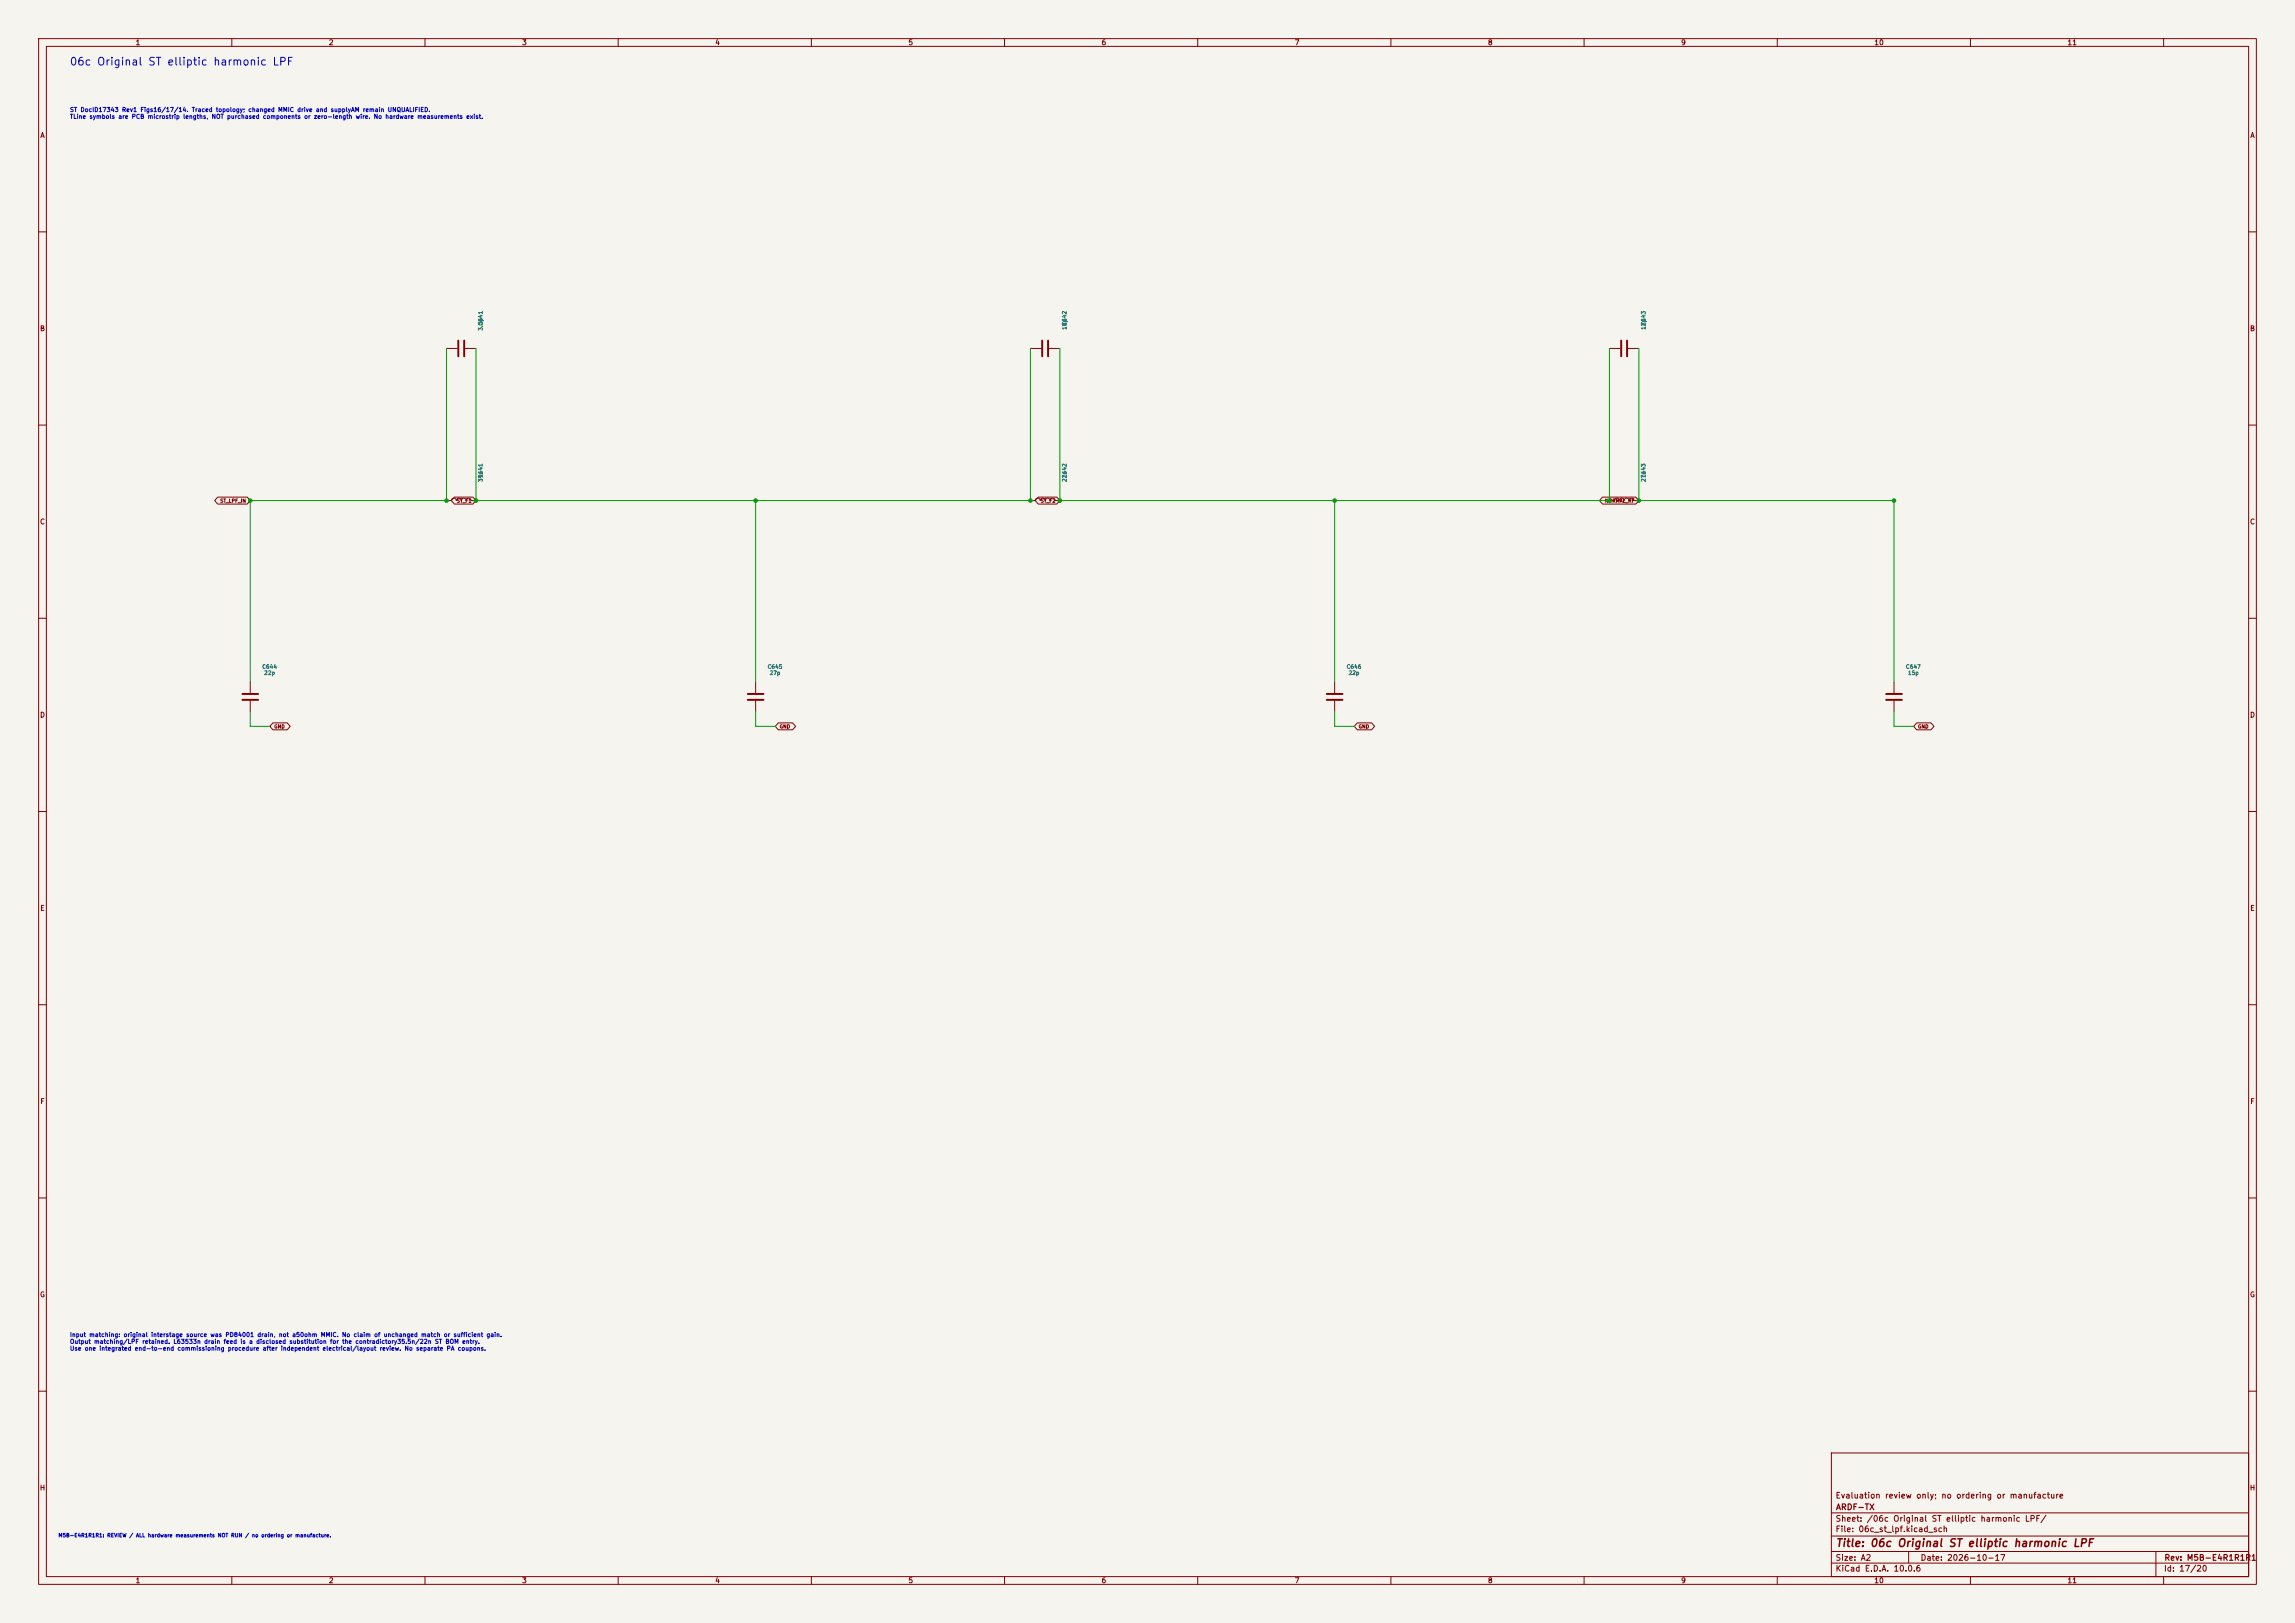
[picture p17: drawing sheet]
<svg xmlns="http://www.w3.org/2000/svg" width="594mm" height="420mm" viewBox="0 0 594 420" stroke-linecap="round" stroke-linejoin="round" font-family="sans-serif">
<defs><g id="words">
<text font-size="2" fill="#0000c2" x="17.9" y="17.4">06c Original ST elliptic harmonic LPF</text>
<text font-size="2" fill="#840000" x="475" y="400.8">Title: 06c Original ST elliptic harmonic LPF</text>
<g font-size="1.5" fill="#840000">
<text x="475" y="388.1">Evaluation review only; no ordering or manufacture</text>
<text x="475" y="394.1">Sheet: /06c Original ST elliptic harmonic LPF/</text>
<text x="475.1" y="391.1">ARDF-TX</text>
<text x="475" y="396.8">File: 06c_st_lpf.kicad_sch</text>
<text x="475" y="407">KiCad E.D.A. 10.0.6</text>
<text x="475" y="404.2">Size: A2</text>
<text x="497" y="404.2">Date: 2026-10-17</text>
<text x="560" y="407">Id: 17/20</text>
<text x="560.1" y="404.2">Rev: M5B-E4R1R1R1</text>
</g>
<g font-size="1.3" fill="#840000">
<text x="35" y="12">1</text>
<text x="85" y="12">2</text>
<text x="135" y="12">3</text>
<text x="185" y="12">4</text>
<text x="235" y="12">5</text>
<text x="285" y="12">6</text>
<text x="335" y="12">7</text>
<text x="385" y="12">8</text>
<text x="435" y="12">9</text>
<text x="485" y="12">10</text>
<text x="535" y="12">11</text>
<text x="10.3" y="36">A</text>
<text x="582.3" y="36">A</text>
<text x="10.2" y="86">B</text>
<text x="582.2" y="86">B</text>
<text x="10.2" y="136">C</text>
<text x="582.2" y="136">C</text>
<text x="10.2" y="186">D</text>
<text x="582.2" y="186">D</text>
<text x="10.3" y="236">E</text>
<text x="582.3" y="236">E</text>
<text x="10.3" y="286">F</text>
<text x="582.3" y="286">F</text>
<text x="10.2" y="336">G</text>
<text x="582.2" y="336">G</text>
<text x="10.2" y="386">H</text>
<text x="582.2" y="386">H</text>
<text x="35" y="410">1</text>
<text x="85" y="410">2</text>
<text x="135" y="410">3</text>
<text x="185" y="410">4</text>
<text x="235" y="410">5</text>
<text x="285" y="410">6</text>
<text x="335" y="410">7</text>
<text x="385" y="410">8</text>
<text x="435" y="410">9</text>
<text x="485" y="410">10</text>
<text x="535" y="410">11</text>
</g>
<g font-size="1.1" fill="#0000c2">
<text x="18" y="29.2">ST DocID17343 Rev1 Figs16/17/14. Traced topology; changed MMIC drive and supplyAM remain UNQUALIFIED.</text>
<text x="18" y="31">TLine symbols are PCB microstrip lengths, NOT purchased components or zero-length wire. No hardware measurements exist.</text>
<text x="18" y="346.2">Input matching: original interstage source was PD84001 drain, not a50ohm MMIC. No claim of unchanged match or sufficient gain.</text>
<text x="18" y="348">Output matching/LPF retained. L63533n drain feed is a disclosed substitution for the contradictory35.5n/22n ST BOM entry.</text>
<text x="18" y="349.8">Use one integrated end-to-end commissioning procedure after independent electrical/layout review. No separate PA coupons.</text>
</g>
<g font-size="1" fill="#006464">
<text x="125.1" y="85.7" transform="rotate(-90 125.1 85.7)">3.3p</text>
<text x="125.1" y="84.4" transform="rotate(-90 125.1 84.4)">C641</text>
<text x="276.3" y="85.5" transform="rotate(-90 276.3 85.5)">18p</text>
<text x="276.3" y="84.4" transform="rotate(-90 276.3 84.4)">C642</text>
<text x="426.1" y="85.5" transform="rotate(-90 426.1 85.5)">12p</text>
<text x="426.1" y="84.4" transform="rotate(-90 426.1 84.4)">C643</text>
<text x="125.1" y="124.8" transform="rotate(-90 125.1 124.8)">39n</text>
<text x="125.1" y="123.7" transform="rotate(-90 125.1 123.7)">L641</text>
<text x="276.3" y="124.8" transform="rotate(-90 276.3 124.8)">22n</text>
<text x="276.3" y="123.7" transform="rotate(-90 276.3 123.7)">L642</text>
<text x="426.1" y="124.8" transform="rotate(-90 426.1 124.8)">27n</text>
<text x="426.1" y="123.7" transform="rotate(-90 426.1 123.7)">L643</text>
<text x="67.7" y="173.3">C644</text>
<text x="198.6" y="173.3">C645</text>
<text x="348.4" y="173.3">C646</text>
<text x="493.2" y="173.3">C647</text>
<text x="68.3" y="174.9">22p</text>
<text x="199.1" y="174.9">27p</text>
<text x="348.9" y="174.9">22p</text>
<text x="493.7" y="174.9">15p</text>
</g>
<text font-size="1" fill="#0000c2" x="15" y="398">M5B-E4R1R1R1: REVIEW / ALL hardware measurements NOT RUN / no ordering or manufacture.</text>
<g font-size=".9" fill="#840000">
<text x="56.9" y="130.3">ST_LPF_IN</text>
<text x="118.1" y="130.3">ST_F1</text>
<text x="269.3" y="130.3">ST_F2</text>
<text x="415.3" y="130.3">NORMAL_RF</text>
<text x="70.9" y="188.7">GND</text>
<text x="201.7" y="188.7">GND</text>
<text x="351.5" y="188.7">GND</text>
<text x="496.3" y="188.7">GND</text>
</g>
</g></defs>
<path d="M0 0h594v420h-594z" fill="#f5f4ef" stroke="#f5f4ef" stroke-width=".26"/>
<g fill="none" stroke="#840000" stroke-width=".26">
<path d="M10 10h574v400h-574zM12 12h570v396h-570zM60 10v2M110 10v2M160 10v2M210 10v2M260 10v2M310 10v2M360 10v2M410 10v2M460 10v2M510 10v2"/>
<path d="M560 10v2M10 60h2M582 60h2M115.6 90.2h2.8M120.4 90.2h2.8M266.7 90.2h2.8M271.5 90.2h2.8M416.6 90.2h2.8M421.4 90.2h2.8M10 110h2M582 110h2M56.4 128.6h7.6l.8 .9-.8 .9h-7.6l-.8-.9z"/>
<path d="M115.6 129.5h1.2l.2-.4 .5-.2 .4 .2 .2 .4 .2-.4 .4-.2 .5 .2 .2 .4 .2-.4 .4-.2 .5 .2 .1 .4 .2-.4 .5-.2 .4 .2 .2 .4h1.3M117.6 128.6h4.8l.8 .9-.8 .9h-4.8l-.8-.9zM266.7 129.5h1.3l.2-.4 .4-.2 .5 .2 .1 .4 .2-.4 .5-.2 .4 .2 .2 .4 .2-.4 .4-.2 .5 .2 .2 .4 .2-.4 .4-.2 .5 .2 .1 .4h1.3M268.7 128.6h4.8l.8 .9-.8 .9h-4.8l-.8-.9zM414.8 128.6h8.6l.8 .9-.8 .9h-8.6l-.8-.9zM416.6 129.5h1.2l.2-.4 .5-.2 .4 .2 .2 .4 .2-.4 .4-.2 .5 .2 .2 .4 .2-.4 .4-.2 .5 .2 .1 .4 .2-.4 .5-.2 .4 .2 .2 .4h1.3M10 160h2M64.8 176.5v2.8M195.6 176.5v2.8M345.4 176.5v2.8M490.2 176.5v2.8M582 160h2"/>
<path d="M64.8 181.4v2.8M70.6 187.1h3.7l.8 .9-.8 .9h-3.7l-.8-.9zM195.6 181.4v2.8M201.4 187.1h3.7l.8 .9-.8 .9h-3.7l-.7-.9zM345.4 181.4v2.8M351.3 187.1h3.7l.8 .9-.8 .9h-3.7l-.8-.9zM490.2 181.4v2.8M496.1 187.1h3.7l.8 .9-.8 .9h-3.7l-.8-.9zM10 210h2M582 210h2M10 260h2M582 260h2"/>
<path d="M10 310h2M582 310h2M10 360h2M474 376h108v32h-108zM582 360h2M474 397.5h108M474 391.5h108M60 408v2M110 408v2M160 408v2M210 408v2M260 408v2"/>
<path d="M310 408v2M360 408v2M410 408v2M460 408v2M474 404.5h108M474 401.5h108M494 401.5v3M510 408v2M558 401.5v6.5M560 408v2"/>
</g>
<g fill="none" stroke="#840000" stroke-width=".51">
<path d="M118.6 88.1v4.1M120.1 88.1v4.1M269.7 88.1v4.1M271.3 88.1v4.1M419.6 88.1v4.1M421.1 88.1v4.1M62.7 179.6h4.1M193.5 179.6h4.1M343.4 179.6h4.1M488.2 179.6h4.1M62.7 181.1h4.1M193.5 181.1h4.1"/>
<path d="M343.4 181.1h4.1M488.2 181.1h4.1"/>
</g>
<path d="M115.6 90.2v39.3h-50.8v47M123.2 90.2v39.3h143.5v-39.3M274.3 90.2v39.3h142.3v-39.3M424.2 90.2v39.3h66v47M195.6 129.5v47M345.4 129.5v47M64.8 184.2v3.8h5M195.6 184.2v3.8h5.1M345.4 184.2v3.8h5.1M490.2 184.2v3.8h5.1" fill="none" stroke="#009600" stroke-width=".26"/>
<g fill="#009600" stroke="#009600" stroke-width=".26">
<circle cx="64.8" cy="129.5" r=".46"/>
<circle cx="266.7" cy="129.5" r=".46"/>
<circle cx="274.3" cy="129.5" r=".46"/>
<circle cx="195.6" cy="129.5" r=".46"/>
<circle cx="416.6" cy="129.5" r=".46"/>
<circle cx="424.2" cy="129.5" r=".46"/>
<circle cx="345.4" cy="129.5" r=".46"/>
<circle cx="490.2" cy="129.5" r=".46"/>
<circle cx="123.2" cy="129.5" r=".46"/>
<circle cx="115.6" cy="129.5" r=".46"/>
</g>
<use href="#words"/>
</svg>
